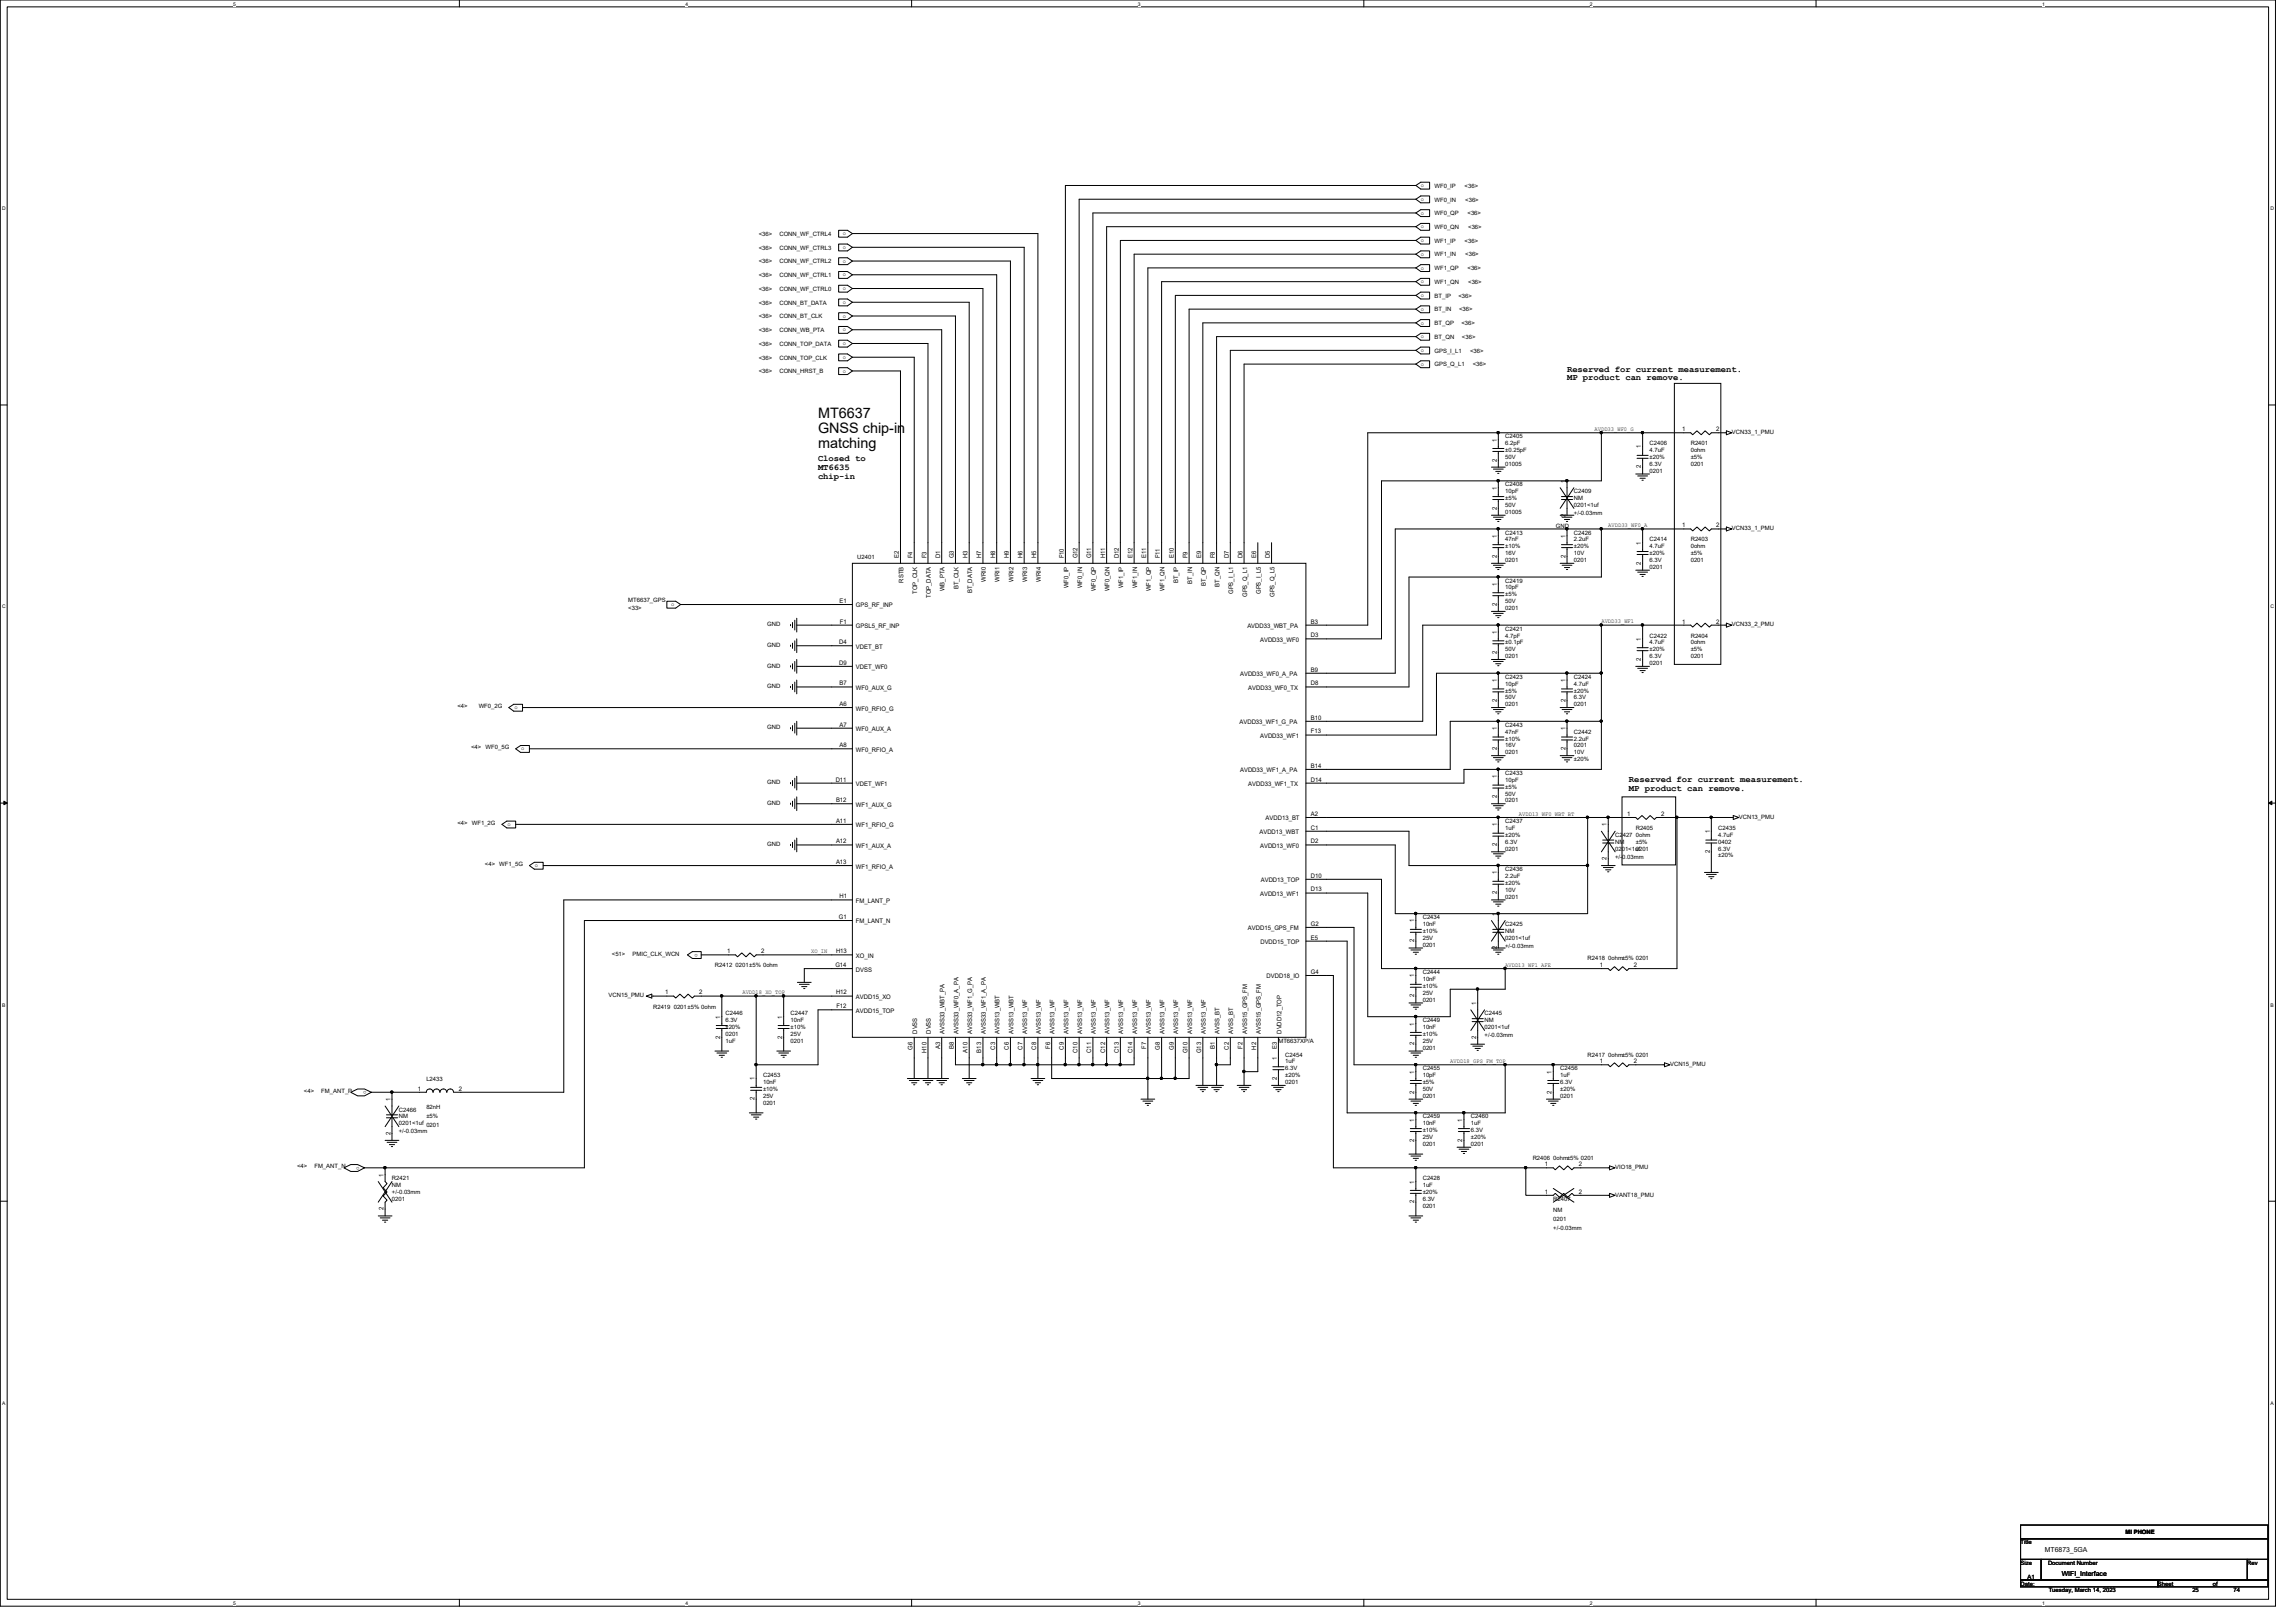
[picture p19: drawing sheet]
<svg xmlns="http://www.w3.org/2000/svg" width="297mm" height="210mm" viewBox="0 0 297 210" stroke-linecap="round" stroke-linejoin="round" font-family="sans-serif">
<defs><g id="words">
<g font-size="1.9">
<text x="105.8" y="54.1">MT6637</text>
<text x="105.8" y="56">GNSS chip-in</text>
<text x="105.8" y="58">matching</text>
</g>
<g font-size="1.1">
<text x="202.7" y="48.1">Reserved for current measurement.</text>
<text x="202.7" y="49.2">MP product can remove.</text>
<text x="105.8" y="59.6">Closed to</text>
<text x="105.8" y="60.8">MT6635</text>
<text x="105.8" y="61.9">chip-in</text>
<text x="210.7" y="101.3">Reserved for current measurement.</text>
<text x="210.7" y="102.4">MP product can remove.</text>
</g>
<g font-size=".9">
<text x="264.5" y="200.8">MT6873_5GA</text>
<text x="266.7" y="204">WIFI_Interface</text>
</g>
<g font-size=".8">
<text x="183.8" y="24.2">o</text>
<text x="183.8" y="26">o</text>
<text x="183.8" y="27.8">o</text>
<text x="183.8" y="29.5">o</text>
<text x="185.6" y="24.3">WF0_IP</text>
<text x="185.6" y="26.1">WF0_IN</text>
<text x="185.6" y="27.9">WF0_QP</text>
<text x="185.6" y="29.6">WF0_QN</text>
<text x="189.5" y="24.3">&lt;36&gt;</text>
<text x="189.6" y="26.1">&lt;36&gt;</text>
<text x="189.9" y="27.9">&lt;36&gt;</text>
<text x="189.9" y="29.6">&lt;36&gt;</text>
<text x="98.2" y="30.5">&lt;36&gt;</text>
<text x="98.2" y="32.3">&lt;36&gt;</text>
<text x="98.2" y="34.1">&lt;36&gt;</text>
<text x="98.2" y="35.9">&lt;36&gt;</text>
<text x="100.8" y="30.5">CONN_WF_CTRL4</text>
<text x="100.8" y="32.3">CONN_WF_CTRL3</text>
<text x="100.8" y="34.1">CONN_WF_CTRL2</text>
<text x="100.8" y="35.9">CONN_WF_CTRL1</text>
<text x="109" y="30.4">o</text>
<text x="109" y="32.2">o</text>
<text x="109" y="34">o</text>
<text x="109" y="35.8">o</text>
<text x="183.8" y="31.3">o</text>
<text x="183.8" y="33.1">o</text>
<text x="183.8" y="34.9">o</text>
<text x="185.6" y="31.4">WF1_IP</text>
<text x="185.6" y="33.2">WF1_IN</text>
<text x="185.6" y="35">WF1_QP</text>
<text x="189.5" y="31.4">&lt;36&gt;</text>
<text x="189.6" y="33.2">&lt;36&gt;</text>
<text x="189.9" y="35">&lt;36&gt;</text>
<text x="98.2" y="37.6">&lt;36&gt;</text>
<text x="98.2" y="39.4">&lt;36&gt;</text>
<text x="98.2" y="41.2">&lt;36&gt;</text>
<text x="100.8" y="37.6">CONN_WF_CTRL0</text>
<text x="100.8" y="39.4">CONN_BT_DATA</text>
<text x="100.8" y="41.2">CONN_BT_CLK</text>
<text x="109" y="37.5">o</text>
<text x="109" y="39.3">o</text>
<text x="109" y="41.1">o</text>
<text x="183.8" y="36.7">o</text>
<text x="183.8" y="38.4">o</text>
<text x="183.8" y="40.2">o</text>
<text x="183.8" y="42">o</text>
<text x="185.6" y="36.7">WF1_QN</text>
<text x="185.6" y="38.5">BT_IP</text>
<text x="185.6" y="40.3">BT_IN</text>
<text x="188.7" y="38.5">&lt;36&gt;</text>
<text x="188.8" y="40.3">&lt;36&gt;</text>
<text x="189.9" y="36.7">&lt;36&gt;</text>
<text x="98.2" y="43">&lt;36&gt;</text>
<text x="98.2" y="44.7">&lt;36&gt;</text>
<text x="98.2" y="46.5">&lt;36&gt;</text>
<text x="100.8" y="43">CONN_WB_PTA</text>
<text x="100.8" y="44.7">CONN_TOP_DATA</text>
<text x="100.8" y="46.5">CONN_TOP_CLK</text>
<text x="109" y="42.9">o</text>
<text x="109" y="44.7">o</text>
<text x="109" y="46.4">o</text>
<text x="183.8" y="43.8">o</text>
<text x="183.8" y="45.6">o</text>
<text x="183.8" y="47.3">o</text>
<text x="185.6" y="42.1">BT_QP</text>
<text x="185.6" y="43.9">BT_QN</text>
<text x="185.6" y="45.6">GPS_I_L1</text>
<text x="185.6" y="47.4">GPS_Q_L1</text>
<text x="189.1" y="42.1">&lt;36&gt;</text>
<text x="189.1" y="43.9">&lt;36&gt;</text>
<text x="190.2" y="45.6">&lt;36&gt;</text>
<text x="190.5" y="47.4">&lt;36&gt;</text>
<text x="98.2" y="48.3">&lt;36&gt;</text>
<text x="100.8" y="48.3">CONN_HRST_B</text>
<text x="109" y="48.2">o</text>
<text x="193.6" y="59.7" transform="rotate(-90 193.6 59.7)">2</text>
<text x="193.6" y="57.2" transform="rotate(-90 193.6 57.2)">1</text>
<text x="194.7" y="56.7">C2405</text>
<text x="194.7" y="57.6">6.2pF</text>
<text x="194.7" y="59.4">50V</text>
<text x="194.7" y="58.5">±0.25pF</text>
<text x="206.3" y="55.8">AVDD33_WF0_G</text>
<text x="212.3" y="58" transform="rotate(-90 212.3 58)">1</text>
<text x="213.4" y="57.6">C2406</text>
<text x="213.4" y="58.5">4.7uF</text>
<text x="213.4" y="59.4">±20%</text>
<text x="217.6" y="55.8">1</text>
<text x="218.7" y="57.6">R2401</text>
<text x="218.7" y="58.5">0ohm</text>
<text x="218.7" y="59.4">±5%</text>
<text x="222" y="55.8">2</text>
<text x="224.1" y="56.2">VCN33_1_PMU</text>
<text x="193.6" y="66" transform="rotate(-90 193.6 66)">2</text>
<text x="193.6" y="63.4" transform="rotate(-90 193.6 63.4)">1</text>
<text x="194.7" y="60.3">01005</text>
<text x="194.7" y="62.9">C2408</text>
<text x="194.7" y="63.8">10pF</text>
<text x="194.7" y="65.6">50V</text>
<text x="194.7" y="64.7">±5%</text>
<text x="202.5" y="62.5" transform="rotate(-90 202.5 62.5)">1</text>
<text x="203.6" y="63.8">C2409</text>
<text x="203.6" y="64.7">NM</text>
<text x="203.6" y="65.6">0201&lt;1uf</text>
<text x="212.3" y="60.6" transform="rotate(-90 212.3 60.6)">2</text>
<text x="213.4" y="61.2">0201</text>
<text x="213.4" y="60.3">6.3V</text>
<text x="218.7" y="60.3">0201</text>
<text x="193.6" y="69.6" transform="rotate(-90 193.6 69.6)">1</text>
<text x="194.7" y="66.5">01005</text>
<text x="194.7" y="69.2">C2413</text>
<text x="194.7" y="70.1">47nF</text>
<text x="194.7" y="71.8">16V</text>
<text x="194.7" y="71">±10%</text>
<text x="201.3" y="68.3">GND</text>
<text x="202.5" y="69.6" transform="rotate(-90 202.5 69.6)">1</text>
<text x="202.5" y="66.8" transform="rotate(-90 202.5 66.8)">2</text>
<text x="203.6" y="66.7">+/-0.03mm</text>
<text x="203.6" y="69.2">C2426</text>
<text x="203.6" y="70.1">2.2uF</text>
<text x="203.6" y="71.8">10V</text>
<text x="203.6" y="71">±20%</text>
<text x="208.1" y="68.2">AVDD33_WF0_A</text>
<text x="212.3" y="70.5" transform="rotate(-90 212.3 70.5)">1</text>
<text x="213.4" y="70.1">C2414</text>
<text x="213.4" y="71">4.7uF</text>
<text x="213.4" y="71.8">±20%</text>
<text x="217.6" y="68.2">1</text>
<text x="218.7" y="70.1">R2403</text>
<text x="218.7" y="71">0ohm</text>
<text x="218.7" y="71.8">±5%</text>
<text x="222" y="68.2">2</text>
<text x="224.1" y="68.6">VCN33_1_PMU</text>
<text x="81.3" y="77.9">MT6637_GPS</text>
<text x="110.9" y="72.4">U2401</text>
<text x="116.3" y="72.3" transform="rotate(-90 116.3 72.3)">E2</text>
<text x="116.9" y="75.4" transform="rotate(-90 116.9 75.4)">RSTB</text>
<text x="118.1" y="72.3" transform="rotate(-90 118.1 72.3)">F4</text>
<text x="118.7" y="76.8" transform="rotate(-90 118.7 76.8)">TOP_CLK</text>
<text x="119.8" y="72.3" transform="rotate(-90 119.8 72.3)">F3</text>
<text x="120.4" y="77.4" transform="rotate(-90 120.4 77.4)">TOP_DATA</text>
<text x="121.6" y="72.3" transform="rotate(-90 121.6 72.3)">D1</text>
<text x="122.2" y="76.5" transform="rotate(-90 122.2 76.5)">WB_PTA</text>
<text x="123.4" y="72.3" transform="rotate(-90 123.4 72.3)">G3</text>
<text x="124" y="76.2" transform="rotate(-90 124 76.2)">BT_CLK</text>
<text x="125.2" y="72.3" transform="rotate(-90 125.2 72.3)">H3</text>
<text x="125.8" y="76.8" transform="rotate(-90 125.8 76.8)">BT_DATA</text>
<text x="127" y="72.3" transform="rotate(-90 127 72.3)">H7</text>
<text x="127.5" y="75.3" transform="rotate(-90 127.5 75.3)">WRI0</text>
<text x="128.7" y="72.3" transform="rotate(-90 128.7 72.3)">H8</text>
<text x="129.3" y="75.3" transform="rotate(-90 129.3 75.3)">WRI1</text>
<text x="130.5" y="72.3" transform="rotate(-90 130.5 72.3)">H9</text>
<text x="131.1" y="75.3" transform="rotate(-90 131.1 75.3)">WRI2</text>
<text x="132.3" y="72.3" transform="rotate(-90 132.3 72.3)">H6</text>
<text x="132.9" y="75.3" transform="rotate(-90 132.9 75.3)">WRI3</text>
<text x="134.1" y="72.3" transform="rotate(-90 134.1 72.3)">H5</text>
<text x="134.7" y="75.3" transform="rotate(-90 134.7 75.3)">WRI4</text>
<text x="137.6" y="72.3" transform="rotate(-90 137.6 72.3)">F10</text>
<text x="138.2" y="76.1" transform="rotate(-90 138.2 76.1)">WF0_IP</text>
<text x="139.4" y="72.3" transform="rotate(-90 139.4 72.3)">G12</text>
<text x="140" y="76.2" transform="rotate(-90 140 76.2)">WF0_IN</text>
<text x="141.2" y="72.3" transform="rotate(-90 141.2 72.3)">G11</text>
<text x="141.8" y="76.5" transform="rotate(-90 141.8 76.5)">WF0_QP</text>
<text x="143" y="72.3" transform="rotate(-90 143 72.3)">H11</text>
<text x="143.5" y="76.5" transform="rotate(-90 143.5 76.5)">WF0_QN</text>
<text x="144.7" y="72.3" transform="rotate(-90 144.7 72.3)">D12</text>
<text x="145.3" y="76.1" transform="rotate(-90 145.3 76.1)">WF1_IP</text>
<text x="146.5" y="72.3" transform="rotate(-90 146.5 72.3)">E12</text>
<text x="147.1" y="76.2" transform="rotate(-90 147.1 76.2)">WF1_IN</text>
<text x="148.3" y="72.3" transform="rotate(-90 148.3 72.3)">E11</text>
<text x="148.9" y="76.5" transform="rotate(-90 148.9 76.5)">WF1_QP</text>
<text x="150.1" y="72.3" transform="rotate(-90 150.1 72.3)">F11</text>
<text x="150.7" y="76.5" transform="rotate(-90 150.7 76.5)">WF1_QN</text>
<text x="151.8" y="72.3" transform="rotate(-90 151.8 72.3)">E10</text>
<text x="152.4" y="75.5" transform="rotate(-90 152.4 75.5)">BT_IP</text>
<text x="153.6" y="72.3" transform="rotate(-90 153.6 72.3)">F9</text>
<text x="154.2" y="75.5" transform="rotate(-90 154.2 75.5)">BT_IN</text>
<text x="155.4" y="72.3" transform="rotate(-90 155.4 72.3)">E9</text>
<text x="156" y="75.9" transform="rotate(-90 156 75.9)">BT_QP</text>
<text x="157.2" y="72.3" transform="rotate(-90 157.2 72.3)">F8</text>
<text x="157.8" y="75.9" transform="rotate(-90 157.8 75.9)">BT_QN</text>
<text x="159" y="72.3" transform="rotate(-90 159 72.3)">D7</text>
<text x="159.6" y="76.9" transform="rotate(-90 159.6 76.9)">GPS_I_L1</text>
<text x="160.7" y="72.3" transform="rotate(-90 160.7 72.3)">D6</text>
<text x="161.3" y="77.3" transform="rotate(-90 161.3 77.3)">GPS_Q_L1</text>
<text x="162.5" y="72.3" transform="rotate(-90 162.5 72.3)">E6</text>
<text x="163.1" y="76.9" transform="rotate(-90 163.1 76.9)">GPS_I_L5</text>
<text x="164.3" y="72.3" transform="rotate(-90 164.3 72.3)">D5</text>
<text x="164.9" y="77.3" transform="rotate(-90 164.9 77.3)">GPS_Q_L5</text>
<text x="193.6" y="75.8" transform="rotate(-90 193.6 75.8)">1</text>
<text x="193.6" y="72.2" transform="rotate(-90 193.6 72.2)">2</text>
<text x="194.7" y="75.4">C2419</text>
<text x="194.7" y="76.3">10pF</text>
<text x="194.7" y="77.2">±5%</text>
<text x="194.7" y="72.7">0201</text>
<text x="202.5" y="72.2" transform="rotate(-90 202.5 72.2)">2</text>
<text x="203.6" y="72.7">0201</text>
<text x="212.3" y="73.1" transform="rotate(-90 212.3 73.1)">2</text>
<text x="213.4" y="73.6">0201</text>
<text x="213.4" y="72.7">6.3V</text>
<text x="218.7" y="72.7">0201</text>
<text x="81.3" y="79">&lt;33&gt;</text>
<text x="86.8" y="78.4">o</text>
<text x="99.3" y="83.7">GND</text>
<text x="99.3" y="81.1">GND</text>
<text x="108.6" y="83.4">D4</text>
<text x="108.6" y="78">E1</text>
<text x="108.7" y="80.7">F1</text>
<text x="110.7" y="78.6">GPS_RF_INP</text>
<text x="110.7" y="81.3">GPSL5_RF_INP</text>
<text x="110.7" y="83.9">VDET_BT</text>
<text x="161.4" y="81.3">AVDD33_WBT_PA</text>
<text x="163" y="83.1">AVDD33_WF0</text>
<text x="169.6" y="80.7">B3</text>
<text x="169.6" y="82.5">D3</text>
<text x="193.6" y="82" transform="rotate(-90 193.6 82)">1</text>
<text x="193.6" y="78.4" transform="rotate(-90 193.6 78.4)">2</text>
<text x="194.7" y="79">0201</text>
<text x="194.7" y="78.1">50V</text>
<text x="194.7" y="81.6">C2421</text>
<text x="194.7" y="82.5">4.7pF</text>
<text x="194.7" y="83.4">±0.1pF</text>
<text x="207.2" y="80.6">AVDD33_WF1</text>
<text x="212.3" y="82.9" transform="rotate(-90 212.3 82.9)">1</text>
<text x="213.4" y="82.5">C2422</text>
<text x="213.4" y="83.4">4.7uF</text>
<text x="217.6" y="80.7">1</text>
<text x="218.7" y="82.5">R2404</text>
<text x="218.7" y="83.4">0ohm</text>
<text x="222" y="80.7">2</text>
<text x="224.1" y="81.1">VCN33_2_PMU</text>
<text x="99.3" y="86.4">GND</text>
<text x="99.3" y="89.1">GND</text>
<text x="108.6" y="86">D9</text>
<text x="108.6" y="88.7">B7</text>
<text x="110.7" y="89.3">WF0_AUX_G</text>
<text x="110.7" y="86.6">VDET_WF0</text>
<text x="160.4" y="87.5">AVDD33_WF0_A_PA</text>
<text x="161.5" y="89.3">AVDD33_WF0_TX</text>
<text x="169.6" y="86.9">B9</text>
<text x="169.6" y="88.7">D8</text>
<text x="193.6" y="88.3" transform="rotate(-90 193.6 88.3)">1</text>
<text x="193.6" y="84.6" transform="rotate(-90 193.6 84.6)">2</text>
<text x="194.7" y="85.2">0201</text>
<text x="194.7" y="84.3">50V</text>
<text x="194.7" y="87.8">C2423</text>
<text x="194.7" y="88.7">10pF</text>
<text x="194.7" y="89.6">±5%</text>
<text x="202.5" y="88.3" transform="rotate(-90 202.5 88.3)">1</text>
<text x="203.6" y="87.8">C2424</text>
<text x="203.6" y="88.7">4.7uF</text>
<text x="203.6" y="89.6">±20%</text>
<text x="212.3" y="85.5" transform="rotate(-90 212.3 85.5)">2</text>
<text x="213.4" y="86.1">0201</text>
<text x="213.4" y="85.2">6.3V</text>
<text x="213.4" y="84.3">±20%</text>
<text x="218.7" y="84.3">±5%</text>
<text x="218.7" y="85.2">0201</text>
<text x="59.2" y="91.7">&lt;4&gt;</text>
<text x="61.9" y="91.7">WF0_2G</text>
<text x="66.5" y="91.8">o</text>
<text x="99.3" y="94.4">GND</text>
<text x="108.6" y="91.4">A6</text>
<text x="108.6" y="94">A7</text>
<text x="110.7" y="91.9">WF0_RFIO_G</text>
<text x="110.7" y="94.6">WF0_AUX_A</text>
<text x="160.4" y="93.7">AVDD33_WF1_G_PA</text>
<text x="163" y="95.5">AVDD33_WF1</text>
<text x="169.6" y="93.1">B10</text>
<text x="169.6" y="94.9">F13</text>
<text x="193.6" y="94.5" transform="rotate(-90 193.6 94.5)">1</text>
<text x="193.6" y="90.8" transform="rotate(-90 193.6 90.8)">2</text>
<text x="194.7" y="94.1">C2443</text>
<text x="194.7" y="95">47nF</text>
<text x="194.7" y="95.8">±10%</text>
<text x="194.7" y="91.4">0201</text>
<text x="194.7" y="90.5">50V</text>
<text x="202.5" y="94.5" transform="rotate(-90 202.5 94.5)">1</text>
<text x="202.5" y="90.8" transform="rotate(-90 202.5 90.8)">2</text>
<text x="203.6" y="91.4">0201</text>
<text x="203.6" y="90.5">6.3V</text>
<text x="203.6" y="95">C2442</text>
<text x="203.6" y="95.8">2.2uF</text>
<text x="61" y="97">&lt;4&gt;</text>
<text x="62.8" y="97">WF0_5G</text>
<text x="67.4" y="97.1">o</text>
<text x="99.3" y="101.5">GND</text>
<text x="108.1" y="101.1">D11</text>
<text x="108.6" y="96.7">A8</text>
<text x="110.7" y="97.3">WF0_RFIO_A</text>
<text x="110.7" y="101.7">VDET_WF1</text>
<text x="160.4" y="99.9">AVDD33_WF1_A_PA</text>
<text x="161.5" y="101.7">AVDD33_WF1_TX</text>
<text x="169.6" y="99.4">B14</text>
<text x="169.6" y="101.1">D14</text>
<text x="193.6" y="100.7" transform="rotate(-90 193.6 100.7)">1</text>
<text x="193.6" y="97.1" transform="rotate(-90 193.6 97.1)">2</text>
<text x="194.7" y="97.6">0201</text>
<text x="194.7" y="96.7">16V</text>
<text x="194.7" y="100.3">C2433</text>
<text x="194.7" y="101.2">10pF</text>
<text x="202.5" y="97.1" transform="rotate(-90 202.5 97.1)">2</text>
<text x="203.6" y="96.7">0201</text>
<text x="203.6" y="97.6">10V</text>
<text x="203.6" y="98.5">±20%</text>
<text x="59.2" y="106.8">&lt;4&gt;</text>
<text x="61" y="106.8">WF1_2G</text>
<text x="65.7" y="106.9">o</text>
<text x="99.3" y="104.2">GND</text>
<text x="108.2" y="106.5">A11</text>
<text x="108.2" y="103.8">B12</text>
<text x="110.7" y="107.1">WF1_RFIO_G</text>
<text x="110.7" y="104.4">WF1_AUX_G</text>
<text x="162.9" y="107.9">AVDD13_WBT</text>
<text x="163.7" y="106.2">AVDD13_BT</text>
<text x="169.6" y="105.6">A2</text>
<text x="169.6" y="107.4">C1</text>
<text x="193.6" y="106.9" transform="rotate(-90 193.6 106.9)">1</text>
<text x="193.6" y="103.3" transform="rotate(-90 193.6 103.3)">2</text>
<text x="194.7" y="106.5">C2437</text>
<text x="194.7" y="107.4">1uF</text>
<text x="194.7" y="103.8">0201</text>
<text x="194.7" y="103">50V</text>
<text x="194.7" y="102.1">±5%</text>
<text x="196.5" y="105.5">AVDD13_WF0_WBT_BT</text>
<text x="207.9" y="106.9" transform="rotate(-90 207.9 106.9)">1</text>
<text x="210.5" y="105.6">1</text>
<text x="211.6" y="107.4">R2405</text>
<text x="214.9" y="105.6">2</text>
<text x="221.2" y="107.8" transform="rotate(-90 221.2 107.8)">1</text>
<text x="222.3" y="107.4">C2435</text>
<text x="225" y="106">VCN13_PMU</text>
<text x="62.7" y="112.1">&lt;4&gt;</text>
<text x="64.6" y="112.1">WF1_5G</text>
<text x="69.2" y="112.2">o</text>
<text x="99.3" y="109.5">GND</text>
<text x="108.2" y="109.1">A12</text>
<text x="108.2" y="111.8">A13</text>
<text x="110.7" y="109.7">WF1_AUX_A</text>
<text x="110.7" y="112.4">WF1_RFIO_A</text>
<text x="163" y="109.7">AVDD13_WF0</text>
<text x="169.6" y="109.1">D2</text>
<text x="169.6" y="113.6">D10</text>
<text x="193.6" y="113.2" transform="rotate(-90 193.6 113.2)">1</text>
<text x="193.6" y="109.5" transform="rotate(-90 193.6 109.5)">2</text>
<text x="194.7" y="112.7">C2436</text>
<text x="194.7" y="113.6">2.2uF</text>
<text x="194.7" y="110.1">0201</text>
<text x="194.7" y="109.2">6.3V</text>
<text x="194.7" y="108.3">±20%</text>
<text x="207.9" y="111.3" transform="rotate(-90 207.9 111.3)">2</text>
<text x="209" y="108.3">C2427</text>
<text x="209" y="109.2">NM</text>
<text x="209" y="110.1">0201&lt;1uf</text>
<text x="209" y="111.1">+/-0.03mm</text>
<text x="211.6" y="108.3">0ohm</text>
<text x="211.6" y="109.2">±5%</text>
<text x="211.6" y="110.1">0201</text>
<text x="221.2" y="110.4" transform="rotate(-90 221.2 110.4)">2</text>
<text x="222.3" y="108.3">4.7uF</text>
<text x="222.3" y="109.2">0402</text>
<text x="222.3" y="110.1">6.3V</text>
<text x="222.3" y="111">±20%</text>
<text x="108.5" y="118.9">G1</text>
<text x="108.6" y="116.2">H1</text>
<text x="110.7" y="116.8">FM_LANT_P</text>
<text x="110.7" y="119.5">FM_LANT_N</text>
<text x="163" y="116">AVDD13_WF1</text>
<text x="163.1" y="114.2">AVDD13_TOP</text>
<text x="169.6" y="115.4">D13</text>
<text x="169.6" y="119.8">G2</text>
<text x="183" y="119.4" transform="rotate(-90 183 119.4)">1</text>
<text x="184.1" y="119">C2434</text>
<text x="184.1" y="119.8">10nF</text>
<text x="193.6" y="118.5" transform="rotate(-90 193.6 118.5)">1</text>
<text x="193.6" y="115.7" transform="rotate(-90 193.6 115.7)">2</text>
<text x="194.7" y="116.3">0201</text>
<text x="194.7" y="115.4">10V</text>
<text x="194.7" y="114.5">±20%</text>
<text x="194.7" y="119.8">C2425</text>
<text x="79.2" y="123.7">&lt;51&gt;</text>
<text x="81.8" y="123.7">PMIC_CLK_WCN</text>
<text x="90.3" y="123.4" transform="rotate(180 90.3 123.4)">o</text>
<text x="92.5" y="125.2">R2412</text>
<text x="94.1" y="123.4">1</text>
<text x="95.2" y="125.2">0201±5% 0ohm</text>
<text x="98.5" y="123.4">2</text>
<text x="104.9" y="123.3">XO_IN</text>
<text x="108.1" y="125.1">G14</text>
<text x="108.2" y="123.4">H13</text>
<text x="110.7" y="124">XO_IN</text>
<text x="110.7" y="125.7">DVSS</text>
<text x="161.5" y="120.4">AVDD15_GPS_FM</text>
<text x="163.1" y="122.2">DVDD15_TOP</text>
<text x="169.6" y="121.6">E5</text>
<text x="183" y="122" transform="rotate(-90 183 122)">2</text>
<text x="184.1" y="122.5">0201</text>
<text x="184.1" y="121.6">25V</text>
<text x="184.1" y="120.7">±10%</text>
<text x="193.6" y="122.9" transform="rotate(-90 193.6 122.9)">2</text>
<text x="194.7" y="120.7">NM</text>
<text x="194.7" y="121.6">0201&lt;1uf</text>
<text x="194.7" y="122.7">+/-0.03mm</text>
<text x="194.7" y="125.1">AVDD13_WF1_AFE</text>
<text x="205.4" y="124.3">R2418 0ohm±5% 0201</text>
<text x="207" y="125.1">1</text>
<text x="211.4" y="125.1">2</text>
<text x="78.7" y="129.1">VCN15_PMU</text>
<text x="84.5" y="130.5">R2419</text>
<text x="86.1" y="128.7">1</text>
<text x="87.2" y="130.5">0201±5% 0ohm</text>
<text x="90.5" y="128.7">2</text>
<text x="93.2" y="131.8" transform="rotate(-90 93.2 131.8)">1</text>
<text x="93.8" y="131.4">C2446</text>
<text x="96.1" y="128.7">AVDD18_XO_TOP</text>
<text x="101.2" y="131.8" transform="rotate(-90 101.2 131.8)">1</text>
<text x="102.3" y="131.4">C2447</text>
<text x="108.2" y="128.7">H12</text>
<text x="108.2" y="130.5">F12</text>
<text x="110.7" y="129.3">AVDD15_XO</text>
<text x="110.7" y="131.1">AVDD15_TOP</text>
<text x="163.9" y="126.6">DVDD18_IO</text>
<text x="169.6" y="126">G4</text>
<text x="183" y="129.1" transform="rotate(-90 183 129.1)">2</text>
<text x="183" y="126.5" transform="rotate(-90 183 126.5)">1</text>
<text x="184.1" y="126.1">C2444</text>
<text x="184.1" y="127">10nF</text>
<text x="184.1" y="129.6">0201</text>
<text x="184.1" y="128.7">25V</text>
<text x="184.1" y="127.8">±10%</text>
<text x="191" y="130" transform="rotate(-90 191 130)">1</text>
<text x="192.1" y="131.4">C2445</text>
<text x="93.2" y="134.4" transform="rotate(-90 93.2 134.4)">2</text>
<text x="93.8" y="135">1uF</text>
<text x="93.8" y="134.1">0201</text>
<text x="93.8" y="132.3">6.3V</text>
<text x="93.8" y="133.2">±20%</text>
<text x="101.2" y="134.4" transform="rotate(-90 101.2 134.4)">2</text>
<text x="102.3" y="132.3">10nF</text>
<text x="102.3" y="135">0201</text>
<text x="102.3" y="134.1">25V</text>
<text x="102.3" y="133.2">±10%</text>
<text x="118.1" y="135.9" transform="rotate(-90 118.1 135.9)">G6</text>
<text x="118.7" y="133.8" transform="rotate(-90 118.7 133.8)">DVSS</text>
<text x="119.8" y="136.3" transform="rotate(-90 119.8 136.3)">H10</text>
<text x="120.4" y="133.8" transform="rotate(-90 120.4 133.8)">DVSS</text>
<text x="121.6" y="135.8" transform="rotate(-90 121.6 135.8)">A3</text>
<text x="122.2" y="133.8" transform="rotate(-90 122.2 133.8)">AVSS33_WBT_PA</text>
<text x="123.4" y="135.8" transform="rotate(-90 123.4 135.8)">B8</text>
<text x="124" y="133.8" transform="rotate(-90 124 133.8)">AVSS33_WF0_A_PA</text>
<text x="125.2" y="136.2" transform="rotate(-90 125.2 136.2)">A10</text>
<text x="125.8" y="133.8" transform="rotate(-90 125.8 133.8)">AVSS33_WF1_G_PA</text>
<text x="127" y="136.2" transform="rotate(-90 127 136.2)">B13</text>
<text x="127.5" y="133.8" transform="rotate(-90 127.5 133.8)">AVSS33_WF1_A_PA</text>
<text x="128.7" y="135.8" transform="rotate(-90 128.7 135.8)">C3</text>
<text x="129.3" y="133.8" transform="rotate(-90 129.3 133.8)">AVSS13_WBT</text>
<text x="130.5" y="135.8" transform="rotate(-90 130.5 135.8)">C6</text>
<text x="131.1" y="133.8" transform="rotate(-90 131.1 133.8)">AVSS13_WBT</text>
<text x="132.3" y="135.8" transform="rotate(-90 132.3 135.8)">C7</text>
<text x="132.9" y="133.8" transform="rotate(-90 132.9 133.8)">AVSS13_WF</text>
<text x="134.1" y="135.8" transform="rotate(-90 134.1 135.8)">C8</text>
<text x="134.7" y="133.8" transform="rotate(-90 134.7 133.8)">AVSS13_WF</text>
<text x="135.8" y="135.8" transform="rotate(-90 135.8 135.8)">F6</text>
<text x="136.4" y="133.8" transform="rotate(-90 136.4 133.8)">AVSS13_WF</text>
<text x="137.6" y="135.8" transform="rotate(-90 137.6 135.8)">C9</text>
<text x="138.2" y="133.8" transform="rotate(-90 138.2 133.8)">AVSS13_WF</text>
<text x="139.4" y="136.3" transform="rotate(-90 139.4 136.3)">C10</text>
<text x="140" y="133.8" transform="rotate(-90 140 133.8)">AVSS13_WF</text>
<text x="141.2" y="136.3" transform="rotate(-90 141.2 136.3)">C11</text>
<text x="141.8" y="133.8" transform="rotate(-90 141.8 133.8)">AVSS13_WF</text>
<text x="143" y="136.3" transform="rotate(-90 143 136.3)">C12</text>
<text x="143.5" y="133.8" transform="rotate(-90 143.5 133.8)">AVSS13_WF</text>
<text x="144.7" y="136.3" transform="rotate(-90 144.7 136.3)">C13</text>
<text x="145.3" y="133.8" transform="rotate(-90 145.3 133.8)">AVSS13_WF</text>
<text x="146.5" y="136.3" transform="rotate(-90 146.5 136.3)">C14</text>
<text x="147.1" y="133.8" transform="rotate(-90 147.1 133.8)">AVSS13_WF</text>
<text x="148.3" y="135.8" transform="rotate(-90 148.3 135.8)">F7</text>
<text x="148.9" y="133.8" transform="rotate(-90 148.9 133.8)">AVSS13_WF</text>
<text x="150.1" y="135.9" transform="rotate(-90 150.1 135.9)">G8</text>
<text x="150.7" y="133.8" transform="rotate(-90 150.7 133.8)">AVSS13_WF</text>
<text x="151.8" y="135.9" transform="rotate(-90 151.8 135.9)">G9</text>
<text x="152.4" y="133.8" transform="rotate(-90 152.4 133.8)">AVSS13_WF</text>
<text x="153.6" y="136.3" transform="rotate(-90 153.6 136.3)">G10</text>
<text x="154.2" y="133.8" transform="rotate(-90 154.2 133.8)">AVSS13_WF</text>
<text x="155.4" y="136.3" transform="rotate(-90 155.4 136.3)">G13</text>
<text x="156" y="133.8" transform="rotate(-90 156 133.8)">AVSS13_WF</text>
<text x="157.2" y="135.8" transform="rotate(-90 157.2 135.8)">B1</text>
<text x="157.8" y="133.8" transform="rotate(-90 157.8 133.8)">AVSS_BT</text>
<text x="159" y="135.8" transform="rotate(-90 159 135.8)">C2</text>
<text x="159.6" y="133.8" transform="rotate(-90 159.6 133.8)">AVSS_BT</text>
<text x="160.7" y="135.8" transform="rotate(-90 160.7 135.8)">F2</text>
<text x="161.3" y="133.8" transform="rotate(-90 161.3 133.8)">AVSS15_GPS_FM</text>
<text x="162.5" y="135.8" transform="rotate(-90 162.5 135.8)">H2</text>
<text x="163.1" y="133.8" transform="rotate(-90 163.1 133.8)">AVSS15_GPS_FM</text>
<text x="165.2" y="137.2" transform="rotate(-90 165.2 137.2)">1</text>
<text x="165.2" y="135.8" transform="rotate(-90 165.2 135.8)">E3</text>
<text x="165.4" y="135">MT6637XP/A</text>
<text x="165.8" y="133.8" transform="rotate(-90 165.8 133.8)">DVDD12_TOP</text>
<text x="166.3" y="136.7">C2454</text>
<text x="166.3" y="137.6">1uF</text>
<text x="183" y="135.3" transform="rotate(-90 183 135.3)">2</text>
<text x="183" y="132.7" transform="rotate(-90 183 132.7)">1</text>
<text x="184.1" y="132.3">C2449</text>
<text x="184.1" y="133.2">10nF</text>
<text x="184.1" y="135.8">0201</text>
<text x="184.1" y="135">25V</text>
<text x="184.1" y="134.1">±10%</text>
<text x="187.6" y="137.5">AVDD18_GPS_FM_TOP</text>
<text x="191" y="134.4" transform="rotate(-90 191 134.4)">2</text>
<text x="192.1" y="132.3">NM</text>
<text x="192.1" y="133.2">0201&lt;1uf</text>
<text x="192.1" y="134.2">+/-0.03mm</text>
<text x="205.4" y="136.7">R2417 0ohm±5% 0201</text>
<text x="207" y="137.6">1</text>
<text x="211.4" y="137.6">2</text>
<text x="216.1" y="138">VCN15_PMU</text>
<text x="39.3" y="141.4">&lt;4&gt;</text>
<text x="41.6" y="141.4">FM_ANT_P</text>
<text x="47.4" y="141.2" transform="rotate(180 47.4 141.2)">o</text>
<text x="50.5" y="142.5" transform="rotate(-90 50.5 142.5)">1</text>
<text x="51.6" y="143.8">C2466</text>
<text x="54.1" y="141.1">1</text>
<text x="55.2" y="139.9">L2433</text>
<text x="55.2" y="143.5">82nH</text>
<text x="59.3" y="141.1">2</text>
<text x="97.6" y="142.4" transform="rotate(-90 97.6 142.4)">2</text>
<text x="97.6" y="139.8" transform="rotate(-90 97.6 139.8)">1</text>
<text x="98.7" y="139.4">C2453</text>
<text x="98.7" y="140.3">10nF</text>
<text x="98.7" y="143">0201</text>
<text x="98.7" y="142.1">25V</text>
<text x="98.7" y="141.2">±10%</text>
<text x="165.2" y="139.7" transform="rotate(-90 165.2 139.7)">2</text>
<text x="166.3" y="140.3">0201</text>
<text x="166.3" y="138.5">6.3V</text>
<text x="166.3" y="139.4">±20%</text>
<text x="183" y="141.5" transform="rotate(-90 183 141.5)">2</text>
<text x="183" y="138.9" transform="rotate(-90 183 138.9)">1</text>
<text x="184.1" y="138.5">C2455</text>
<text x="184.1" y="139.4">10pF</text>
<text x="184.1" y="142.1">0201</text>
<text x="184.1" y="141.2">50V</text>
<text x="184.1" y="140.3">±5%</text>
<text x="200.7" y="141.5" transform="rotate(-90 200.7 141.5)">2</text>
<text x="200.7" y="138.9" transform="rotate(-90 200.7 138.9)">1</text>
<text x="201.8" y="138.5">C2456</text>
<text x="201.8" y="139.4">1uF</text>
<text x="201.8" y="142.1">0201</text>
<text x="201.8" y="140.3">6.3V</text>
<text x="201.8" y="141.2">±20%</text>
<text x="50.5" y="146.9" transform="rotate(-90 50.5 146.9)">2</text>
<text x="51.6" y="144.7">NM</text>
<text x="51.6" y="145.6">0201&lt;1uf 0201</text>
<text x="51.6" y="146.7">+/-0.03mm</text>
<text x="55.2" y="144.7">±5%</text>
<text x="183" y="147.7" transform="rotate(-90 183 147.7)">2</text>
<text x="183" y="145.2" transform="rotate(-90 183 145.2)">1</text>
<text x="184.1" y="144.7">C2459</text>
<text x="184.1" y="145.6">10nF</text>
<text x="184.1" y="148.3">0201</text>
<text x="184.1" y="147.4">25V</text>
<text x="184.1" y="146.5">±10%</text>
<text x="189.2" y="147.7" transform="rotate(-90 189.2 147.7)">2</text>
<text x="189.2" y="145.2" transform="rotate(-90 189.2 145.2)">1</text>
<text x="190.3" y="144.7">C2460</text>
<text x="190.3" y="145.6">1uF</text>
<text x="190.3" y="148.3">0201</text>
<text x="190.3" y="146.5">6.3V</text>
<text x="190.3" y="147.4">±20%</text>
<text x="38.4" y="151.2">&lt;4&gt;</text>
<text x="40.7" y="151.2">FM_ANT_N</text>
<text x="46.5" y="151" transform="rotate(180 46.5 151)">o</text>
<text x="49.6" y="152.3" transform="rotate(-90 49.6 152.3)">1</text>
<text x="50.7" y="152.7">R2421</text>
<text x="50.7" y="153.6">NM</text>
<text x="50.7" y="155.4">0201</text>
<text x="50.7" y="154.5">+/-0.03mm</text>
<text x="183" y="155.7" transform="rotate(-90 183 155.7)">2</text>
<text x="183" y="153.2" transform="rotate(-90 183 153.2)">1</text>
<text x="184.1" y="152.7">C2428</text>
<text x="184.1" y="153.6">1uF</text>
<text x="184.1" y="155.4">6.3V</text>
<text x="184.1" y="154.5">±20%</text>
<text x="198.3" y="150.1">R2406 0ohm±5% 0201</text>
<text x="199.9" y="154.5">1</text>
<text x="199.9" y="150.9">1</text>
<text x="201" y="155.4">R2407</text>
<text x="204.3" y="154.5">2</text>
<text x="204.3" y="150.9">2</text>
<text x="209" y="151.3">VIO18_PMU</text>
<text x="209" y="154.9">VANT18_PMU</text>
<text x="49.6" y="156.6" transform="rotate(-90 49.6 156.6)">2</text>
<text x="184.1" y="156.3">0201</text>
<text x="201" y="156.8">NM</text>
<text x="201" y="158">0201</text>
<text x="201" y="159.1">+/-0.03mm</text>
<text x="261.4" y="199.9">Title</text>
<text x="261.4" y="202.5">Size</text>
<text x="265" y="202.5">Document Number</text>
<text x="275" y="198.5">MI PHONE</text>
<text x="290.7" y="202.5">Rev</text>
<text x="261.4" y="205.2">Date:</text>
<text x="262.3" y="204.3">A1</text>
<text x="265" y="206.1">Tuesday, March 14, 2023</text>
<text x="279.2" y="205.2">Sheet</text>
<text x="283.6" y="206.1">25</text>
<text x="286.3" y="205.2">of</text>
<text x="289" y="206.1">74</text>
</g>
<g font-size=".6">
<text x="30.2" y=".7">5</text>
<text x="88.7" y=".7">4</text>
<text x="147.2" y=".7">3</text>
<text x="205.7" y=".7">2</text>
<text x="264.2" y=".7">1</text>
<text x=".3" y="27.2">D</text>
<text x="293.7" y="27.2">D</text>
<text x=".3" y="78.7">C</text>
<text x="293.7" y="78.7">C</text>
<text x=".3" y="130.3">B</text>
<text x="293.7" y="130.3">B</text>
<text x=".3" y="181.8">A</text>
<text x="293.7" y="181.8">A</text>
<text x="30.2" y="207.7">5</text>
<text x="88.7" y="207.7">4</text>
<text x="147.2" y="207.7">3</text>
<text x="205.7" y="207.7">2</text>
<text x="264.2" y="207.7">1</text>
</g>
</g></defs>
<path d="M0 0h294.4v207.9h-294.4zM.9 .9h292.6v206.1h-292.6z" fill="none" stroke="#000" stroke-width=".13"/>
<g fill="#fff">
<path d="M30.2 .1h.3v.7h-.3z"/>
<path d="M30.2 207.1h.3v.7h-.3z"/>
</g>
<path d="M59.4 0v.9M59.4 207v.9" fill="none" stroke="#000" stroke-width=".13"/>
<g fill="#fff">
<path d="M88.7 .1h.3v.7h-.3z"/>
<path d="M88.7 207.1h.3v.7h-.3z"/>
</g>
<path d="M117.9 0v.9M117.9 207v.9" fill="none" stroke="#000" stroke-width=".13"/>
<g fill="#fff">
<path d="M147.2 .1h.3v.7h-.3z"/>
<path d="M147.2 207.1h.3v.7h-.3z"/>
</g>
<path d="M176.4 0v.9M176.4 207v.9" fill="none" stroke="#000" stroke-width=".13"/>
<g fill="#fff">
<path d="M205.7 .1h.3v.7h-.3z"/>
<path d="M205.7 207.1h.3v.7h-.3z"/>
</g>
<path d="M234.9 0v.9M234.9 207v.9" fill="none" stroke="#000" stroke-width=".13"/>
<g fill="#fff">
<path d="M264.2 .1h.3v.7h-.3z"/>
<path d="M264.2 207.1h.3v.7h-.3z"/>
<path d="M.3 26.6h.5v.7h-.5z"/>
<path d="M293.7 26.6h.5v.7h-.5z"/>
<path d="M.3 78.1h.5v.8h-.5z"/>
<path d="M293.7 78.1h.5v.8h-.5z"/>
</g>
<path d="M0 52.4h.9M293.5 52.4h.9" fill="none" stroke="#000" stroke-width=".13"/>
<g fill="#fff">
<path d="M.3 129.7h.4v.7h-.4z"/>
<path d="M293.7 129.7h.5v.7h-.5z"/>
</g>
<path d="M0 103.9h.9M.5 103.7l.4 .2-.4 .2zM293.5 103.9h.9M293.5 103.9l.4-.2v.4z" fill="none" stroke="#000" stroke-width=".13"/>
<path d="M.5 103.7l.4 .2-.4 .2zM293.5 103.9l.4-.2v.4z" fill="#000"/>
<g fill="#fff">
<path d="M.3 181.2h.4v.7h-.4z"/>
<path d="M293.7 181.2h.4v.7h-.4z"/>
</g>
<g fill="none" stroke="#000" stroke-width=".13">
<path d="M108.5 29.8h1.1l.7 .4-.7 .5h-1.1zM108.5 31.6h1.1l.7 .4-.7 .5h-1.1zM108.5 33.4h1.1l.7 .4-.7 .4h-1.1zM108.5 35.1h1.1l.7 .5-.7 .4h-1.1zM108.5 36.9h1.1l.7 .4-.7 .5h-1.1zM108.5 38.7h1.1l.7 .4-.7 .5h-1.1zM110.3 33.8h20.4v39.1M110.3 39.1h15.1v33.8M110.3 32h22.2v40.9M110.3 37.3h16.9v35.6M110.3 30.2h24v42.7M110.3 35.6h18.6v37.3"/>
<path d="M183.2 24l.6-.4h1.2v.9h-1.2zM183.2 25.8l.6-.4h1.2v.8h-1.2zM183.2 27.6l.6-.5h1.2v.9h-1.2zM183.2 29.3l.6-.4h1.2v.9h-1.2zM183.2 31.1l.6-.4h1.2v.9h-1.2zM183.2 32.9l.6-.4h1.2v.9h-1.2zM183.2 34.7l.6-.5h1.2v.9h-1.2zM183.2 36.4l.6-.4h1.2v.9h-1.2zM183.2 38.2l.6-.4h1.2v.9h-1.2zM183.2 24h-45.4v48.9M183.2 25.8h-43.6v47.1M183.2 27.6h-41.8v45.3"/>
<path d="M183.2 29.3h-40v43.6M183.2 31.1h-38.3v41.8M183.2 32.9h-36.5v40M183.2 34.7h-34.7v38.2M183.2 36.4h-32.9v36.5M183.2 38.2h-31.1v34.7M108.5 40.5h1.1l.7 .4-.7 .5h-1.1zM108.5 42.2h1.1l.7 .5-.7 .4h-1.1zM108.5 44h1.1l.7 .4-.7 .5h-1.1zM108.5 45.8h1.1l.7 .4-.7 .5h-1.1zM108.5 47.6h1.1l.7 .4-.7 .5h-1.1zM110.3 46.2h8v26.7"/>
<path d="M110.3 44.4l9.8 .1v28.4M110.3 42.7h11.5v30.2M110.3 48h6.2v24.9M110.3 40.9h13.3v32M183.2 40l.6-.4h1.2v.9h-1.2zM183.2 41.8l.6-.4h1.2v.8h-1.2zM183.2 43.6l.6-.5h1.2v.9h-1.2zM183.2 45.3l.6-.4h1.2v.9h-1.2zM183.2 47.1l.6-.4h1.2v.9h-1.2zM183.2 40h-29.4v32.9M183.2 41.8h-27.6v31.1M183.2 43.6h-25.8v29.3"/>
<path d="M183.2 45.3h-24v27.6M183.2 47.1h-22.3v25.8M193.1 58h1.5M193.1 58.4h1.5M193.7 55.9h.2v.2h-.2zM193.8 56v2M193.8 58.4v2.1M193.8 56h-16.9v24.9h-8M193.8 56h13.4M207 55.9h.2v.2h-.2zM207.2 56h5.3M207.2 56v6.2h-4.5"/>
<path d="M211.8 58.9h1.4M211.8 59.3h1.4M212.4 55.9h.2v.2h-.2zM212.5 56h6.2l.3 .3 .5-.5 .6 .5 .5-.5 .5 .5 .3-.3h1.9M212.5 56v2.9M212.5 59.3v2M216.6 49.6h6v36.4h-6zM223.3 55.8l.8 .2-.8 .3zM86.3 77.8h1.1l.6 .4-.6 .5h-1.1zM88 78.2h22.3M110.3 72.9h58.6v61.3h-58.6zM162.7 70.2v2.7"/>
<path d="M164.5 70.2v2.7M193 66.7h1.7M193 72.9h1.7M193 79.1h1.7M193 60.5h1.7M193.1 76.7h1.5M193.1 77.1h1.5M193.1 64.3h1.5M193.1 64.6h1.5M193.1 70.5h1.5M193.1 70.9h1.5M193.2 66.9h1.3"/>
<path d="M193.2 73.2h1.3M193.2 79.4h1.3M193.2 60.7h1.3M193.5 67.2h.7M193.5 73.4h.7M193.5 79.7h.7M193.5 61h.7M193.7 62.1h.2v.2h-.2zM193.7 68.3h.2v.2h-.2zM193.7 74.5h.2v.3h-.2zM193.8 67.5h.1M193.8 73.7h.1"/>
<path d="M193.8 79.9h.1M193.8 61.3h.1M193.8 74.7v2M193.8 77.1v2M193.8 62.2v2.1M193.8 64.6v2.1M193.8 62.2h-15.1v20.5h-9.8M193.8 68.5h-13.3v18.6h-11.6M193.8 74.7h-11.5v14.2h-13.4M193.8 68.5v2M193.8 70.9v2M193.8 62.2h8.9"/>
<path d="M193.8 68.5h8.9M201.8 66.7h1.8M201.8 72.9h1.8M201.8 63.1l1.8 2.7M202 64.3h1.5M202 64.6h1.5M202 70.5h1.5M202 70.9h1.5M202.1 66.9h1.3M202.1 73.2h1.3M202.4 73.4h.7M202.4 67.2h.7"/>
<path d="M202.6 62.1h.2v.2h-.2zM202.6 68.3h.2v.2h-.2zM202.6 67.5h.2M202.6 73.7h.2M202.7 62.2v2.1M202.7 64.6v2.1M202.7 68.5v2M202.7 70.9v2M202.7 68.5h4.5M203.6 63.1l-1.8 2.7M207 68.3h.2v.2h-.2zM207.2 68.5h5.3"/>
<path d="M207.2 68.5v6.2h-13.4M211.6 61.3h1.8M211.6 73.8h1.8M211.8 71.4h1.4M211.8 71.8h1.4M211.9 61.6h1.2M211.9 74h1.2M212.2 61.9h.6M212.2 74.3h.6M212.4 68.3h.2v.2h-.2zM212.4 62.1h.2M212.4 74.6h.2"/>
<path d="M212.5 68.5h6.2l.3 .2 .5-.5 .6 .5 .5-.5 .5 .5 .3-.2h1.9M212.5 68.5v2.9M212.5 71.8v2M223.3 68.2l.8 .3-.8 .2zM65.8 91.6l.7-.5h1.1v.9h-1.1zM66.7 96.9l.6-.4h1.2v.9h-1.2zM67.6 91.6h42.7M68.5 96.9h41.8M102.3 86.1v.2M102.3 88.8v.2M102.3 94.1v.2M102.3 83.5v.2"/>
<path d="M102.3 80.8v.2M102.5 85.9v.7M102.5 88.6v.6M102.5 93.9v.7M102.5 83.2v.7M102.5 80.6v.6M102.8 85.6v1.3M102.8 88.3v1.2M102.8 93.6v1.3M102.8 82.9v1.3M102.8 80.3v1.2M103.1 88.9h7.2"/>
<path d="M103.1 94.2h7.2M103.1 80.9h7.2M103.1 86.2h7.2M103.1 83.6h7.2M103.1 85.3v1.8M103.1 88v1.8M103.1 93.3v1.8M103.1 82.7v1.8M103.1 80v1.8M193 85.3h1.7M193 91.6h1.7M193 97.8h1.7"/>
<path d="M193.1 95.4h1.5M193.1 95.8h1.5M193.1 82.9h1.5M193.1 83.3h1.5M193.1 89.2h1.5M193.1 89.5h1.5M193.2 85.6h1.3M193.2 91.8h1.3M193.2 98h1.3M193.5 85.9h.7M193.5 92.1h.7M193.5 98.3h.7"/>
<path d="M193.7 80.8h.2v.2h-.2zM193.7 87h.2v.2h-.2zM193.7 93.2h.2v.2h-.2zM193.7 99.4h.2v.2h-.2zM193.8 86.1h.1M193.8 92.4h.1M193.8 98.6h.1M193.8 93.3v2.1M193.8 95.8v2M193.8 80.9v2M193.8 83.3v2M193.8 99.6v2"/>
<path d="M193.8 87.1v2.1M193.8 89.5v2.1M193.8 80.9h-9.7v12.4h-15.2M193.8 87.1h-8v8h-16.9M193.8 93.3h-6.2v6.3h-18.7M193.8 99.6h-4.4v1.7h-20.5M193.8 87.1h8.9M193.8 93.3h8.9M193.8 80.9h13.4M201.8 91.6h1.8M201.8 97.8h1.8M202 89.2h1.5"/>
<path d="M202 89.5h1.5M202 95.4h1.5M202 95.8h1.5M202.1 91.8h1.3M202.1 98h1.3M202.4 92.1h.7M202.4 98.3h.7M202.6 87h.2v.2h-.2zM202.6 93.2h.2v.2h-.2zM202.6 92.4h.2M202.6 98.6h.2M202.7 87.1v2.1"/>
<path d="M202.7 89.5v2.1M202.7 93.3v2.1M202.7 95.8v2M202.7 87.1h4.5M202.7 93.3h4.5M207 80.8h.2v.2h-.2zM207 93.2h.2v.2h-.2zM207 87h.2v.2h-.2zM207.2 80.9h5.3M207.2 80.9v6.2M207.2 87.1v6.2M207.2 93.3v6.3h-13.4"/>
<path d="M211.6 86.2h1.8M211.8 83.8h1.4M211.8 84.2h1.4M211.9 86.5h1.2M212.2 86.8h.6M212.4 80.8h.2v.2h-.2zM212.4 87h.2M212.5 80.9h6.2l.3 .3 .5-.6 .6 .6 .5-.6 .5 .6 .3-.3h1.9M212.5 80.9v2.9M212.5 84.2v2M223.3 80.6l.8 .3-.8 .3zM64.9 106.7l.7-.4h1.1v.8h-1.1z"/>
<path d="M66.7 106.7h43.6M68.5 112l.6-.4h1.2v.9h-1.2zM70.3 112h40M102.3 109.3v.1M102.3 101.3v.1M102.3 103.9v.2M102.5 109v.7M102.5 101v.7M102.5 103.7v.7M102.8 108.7v1.3M102.8 100.7v1.3M102.8 103.4v1.2"/>
<path d="M103.1 104h7.2M103.1 109.3h7.2M103.1 101.3h7.2M103.1 108.5v1.7M103.1 100.5v1.7M103.1 103.1v1.8M110.3 116.5h-37.4v24.9h-14.2M110.3 119.1h-34.7v32h-25.8M168.9 105.8h24.9M168.9 107.6h13.4v4.4h11.5M168.9 109.3h11.6v8.9h2.7M168.9 113.8h9.8v11.5h4.5"/>
<path d="M168.9 115.6h8v16h6.3M183 118.1h.2v.2h-.2zM183.2 118.2h10.6M183.2 118.2v2.1M193 104h1.7M193 110.2h1.7M193 116.5h1.7M193 119.1l1.7 2.7M193.1 114h1.5M193.1 114.4h1.5M193.1 107.8h1.5M193.1 108.2h1.5"/>
<path d="M193.1 101.6h1.5M193.1 102h1.5M193.2 104.3h1.3M193.2 110.5h1.3M193.2 116.7h1.3M193.5 104.6h.7M193.5 110.8h.7M193.5 117h.7M193.7 105.7h.2v.2h-.2zM193.7 111.9h.2v.2h-.2zM193.7 118.1h.2v.2h-.2zM193.8 104.8h.1"/>
<path d="M193.8 111h.1M193.8 117.3h.1M193.8 112v2M193.8 114.4v2.1M193.8 105.8v2M193.8 108.2v2M193.8 118.2v2.1M193.8 102v2M193.8 105.8h11.6M193.8 112h11.6M194.7 119.1l-1.7 2.7M205.3 105.7h.2v.2h-.2z"/>
<path d="M205.3 111.9h.2v.2h-.2zM205.4 105.8h2.7M205.4 105.8v6.2M205.4 112v6.2h-11.6M207.2 112h1.8M207.2 107.6l1.8 2.6M207.3 108.7h1.5M207.3 109.1h1.5M207.4 112.3h1.3M207.7 112.6h.7M207.9 105.7h.2v.2h-.2zM208 112.8h.1"/>
<path d="M208.1 105.8h3.5l.3 .2 .5-.5 .6 .5 .5-.5 .5 .5 .3-.2h2.7M208.1 105.8v2.9M208.1 109.1v2.9M209 107.6l-1.8 2.6M209.8 103.1h7v8.8h-7zM216.8 105.7h.2v.2h-.2zM217 105.8v19.5h-6.3l-.2 .3-.6-.5-.5 .5-.5-.5-.6 .5-.2-.3h-13.4M217 105.8h4.4M220.5 112.9h1.8M220.7 108.7h1.4M220.7 109.1h1.4M220.8 113.2h1.2"/>
<path d="M221.1 113.5h.6M221.3 105.7h.2v.2h-.2zM221.3 113.7h.2M221.4 105.8h2.8M221.4 105.8v2.9M221.4 109.1v3.8M224.2 105.5l.8 .3-.8 .2zM83.6 128.9l.7-.2v.5zM84.3 128.9h2.9l.2 .3 .6-.5 .5 .5 .5-.5 .6 .5 .2-.3h3.6M88.9 123.6l.7-.5h1.1v.9h-1.1zM90.7 123.6h4.5l.2 .2 .6-.5 .5 .5 .5-.5 .6 .5 .2-.2h12.5M92.5 136h1.8"/>
<path d="M92.7 132.7h1.4M92.7 133.1h1.4M92.7 136.3h1.3M93 136.6h.7M93.2 128.8h.3v.2h-.3zM93.3 136.8h.2M93.4 128.9v3.8M93.4 133.1v2.9M93.4 128.9h4.4M97.7 137.7h.2v.2h-.2zM97.7 128.8h.2v.2h-.2zM97.8 128.9v8.9h8v-7.1h4.5"/>
<path d="M97.8 137.8v2.9M97.8 128.9h3.6M100.5 136h1.8M100.7 132.7h1.4M100.7 133.1h1.4M100.7 136.3h1.3M101 136.6h.7M101.2 128.8h.3v.2h-.3zM101.3 136.8h.2M101.4 128.9h8.9M101.4 128.9v3.8M101.4 133.1v2.9"/>
<path d="M103.2 127.1h1.7M103.4 127.4h1.3M103.7 127.7h.7M104 127.9h.1M110.3 125.3h-6.2v1.8M117.4 139.6h5.3M117.6 139.8h1.3M118.3 134.2v5.4M119.4 139.8h1.3M120.1 134.2v5.4M121.2 139.8h1.3M121.8 134.2v5.4"/>
<path d="M123.6 134.2v3.6h3.6M124.5 139.6h1.8M124.8 139.8h1.2M125.4 134.2v5.4M127 137.7h.2v.2h-.2zM127.2 134.2v3.6M127.2 137.8h1.7M128.8 137.7h.2v.2h-.2zM128.9 137.8h1.8M128.9 134.2v3.6M130.6 137.7h.2v.2h-.2zM130.7 134.2v3.6"/>
<path d="M130.7 137.8h1.8M132.4 137.7h.2v.2h-.2zM132.5 134.2v3.6M132.5 137.8h1.8M133.4 139.6h1.8M133.6 139.8h1.3M134.1 137.7h.3v.2h-.3zM134.3 134.2v3.6M134.3 137.8h3.5M134.3 137.8v1.8M136.1 134.2v5.4h12.4M137.7 137.7h.2v.2h-.2z"/>
<path d="M137.8 134.2v3.6M137.8 137.8h1.8M139.5 137.7h.2v.2h-.2zM139.6 134.2v3.6M139.6 137.8h1.8M141.3 137.7h.2v.2h-.2zM141.4 137.8h1.8M141.4 134.2v3.6M143 137.7h.2v.2h-.2zM143.2 134.2v3.6M143.2 137.8h1.7M144.8 137.7h.2v.2h-.2z"/>
<path d="M144.9 134.2v3.6M146.7 134.2v3.6h-1.8M148.4 139.4h.2v.2h-.2zM148.5 139.6h1.8M148.5 134.2v5.4M148.5 139.6v2.6M150.1 139.4h.3v.2h-.3zM150.3 134.2v5.4M150.3 139.6h1.8M151.9 139.4h.2v.2h-.2zM152.1 134.2v5.4M153.8 134.2v5.4h-1.7"/>
<path d="M155.6 134.2v6.3M157.3 137.7h.2v.2h-.2zM157.4 134.2v3.6M157.4 137.8v2.7M159.2 134.2v3.6h-1.8M160.8 138.5h.2v.3h-.2zM160.9 134.2v4.5M160.9 138.7v1.8M162.7 134.2v4.5h-1.8M164.7 138h1.4M164.7 138.4h1.4M165.4 134.2v3.8"/>
<path d="M165.4 138.4v2.1M168.9 121.8h5.4v22.2h8.9M168.9 120h6.3v17.8h8M168.9 126.2h3.6v24.9h10.7M182.3 129.8h1.8M182.3 136h1.8M182.3 122.7h1.8M182.5 139.8h1.4M182.5 127.4h1.4M182.5 127.8h1.4M182.5 120.3h1.4M182.5 120.6h1.4"/>
<path d="M182.5 133.6h1.4M182.5 134h1.4M182.5 130h1.3M182.5 136.3h1.3M182.5 122.9h1.3M182.8 130.3h.7M182.8 136.6h.7M182.8 123.2h.7M183 125.2h.2v.2h-.2zM183 131.4h.2v.2h-.2zM183 137.7h.2v.2h-.2zM183.1 130.6h.2"/>
<path d="M183.1 136.8h.2M183.1 123.5h.2M183.2 137.8v2M183.2 125.3v2.1M183.2 127.8v2M183.2 120.6v2.1M183.2 131.6v2M183.2 134v2M183.2 125.3h11.5M183.2 137.8h11.5M190.3 135.1h1.8M190.3 130.7l1.8 2.7"/>
<path d="M190.5 131.8h1.4M190.5 132.2h1.4M190.5 135.4h1.3M190.8 135.7h.7M191 127.9h.2v.2h-.2zM191.1 135.9h.2M191.2 128v3.8M191.2 132.2v2.9M191.2 128h-3.6v3.6h-4.4M192.1 130.7l-1.8 2.7M193 122.7h1.7M193.1 120.3h1.5"/>
<path d="M193.1 120.6h1.5M193.2 122.9h1.3M193.5 123.2h.7M193.8 123.5h.1M193.8 120.6v2.1M194.6 125.2h.2v.2h-.2zM194.6 137.7h.2v.2h-.2zM194.7 125.3v2.7h-3.5M194.7 137.8v6.2h-5.3M194.7 137.8h6.3M200.2 139.8h1.5M200.8 137.7h.2v.2h-.2z"/>
<path d="M201 137.8v2M201 137.8h7.1l.2 .2 .6-.5 .5 .5 .5-.5 .6 .5 .2-.2h4.6M215.3 137.5l.8 .3-.8 .2zM0 155.4h.9M44.5 151.1l.9-.4h.9l.9 .4-.9 .5h-.9zM45.4 141.4l.9-.5h.9l.8 .5-.8 .4h-.9zM47.2 151.1h2.6M48 141.4h2.7M48.9 157.4h1.8M48.9 152.9l1.8 2.7M49.2 157.6h1.3M49.5 157.9h.7"/>
<path d="M49.7 151h.2v.2h-.2zM49.7 158.2h.2M49.8 147.6h1.8M49.8 151.1v1.8l.3 .3-.5 .5 .5 .6-.5 .5 .5 .5-.3 .3v1.8M49.8 143.1l1.8 2.7M50 144.3h1.4M50 144.7h1.4M50.1 147.8h1.2M50.4 148.1h.7M50.6 141.2h.2v.2h-.2zM50.6 148.4h.2M50.7 141.4v2.9"/>
<path d="M50.7 144.7v2.9M50.7 141.4h4.5a.42 .42 0 0 1 .4-.5 .42 .42 0 0 1 .4 .5M50.7 152.9l-1.8 2.7M51.6 143.1l-1.8 2.7M56.9 141.4a.42 .42 0 0 0-.4-.5 .42 .42 0 0 0-.5 .5M57.8 141.4a.42 .42 0 0 0-.4-.5 .42 .42 0 0 0-.5 .5M58.7 141.4a.42 .42 0 0 0-.5-.5 .42 .42 0 0 0-.4 .5M96.9 144h1.8M97.1 140.7h1.4M97.1 141.1h1.4M97.2 144.3h1.3M97.5 144.6h.7"/>
<path d="M97.7 144.8h.2M97.8 141.1v2.9M117.9 140.1h.7M118.2 140.4h.2M119.7 140.1h.7M120 140.4h.1M121.5 140.1h.7M121.7 140.4h.2M125 140.1h.7M125.3 140.4h.2M133.9 140.1h.7M134.2 140.4h.2"/>
<path d="M147.6 142.2h1.8M147.9 142.5h1.2M148.2 142.8h.6M148.4 143h.2M154.7 140.5h3.6M155 140.7h1.2M155.3 141h.7M155.5 141.3h.2M156.8 140.7h1.2M157.1 141h.6M157.3 141.3h.2M160.1 140.5h1.7"/>
<path d="M160.3 140.7h1.3M160.6 141h.7M160.9 141.3h.1M164.5 140.5h1.8M164.8 140.7h1.2M165.1 141h.6M165.3 141.3h.2M182.3 142.2h1.8M182.3 149.4h1.8M182.3 157.4h1.8M182.5 146h1.4M182.5 146.4h1.4"/>
<path d="M182.5 154.1h1.4M182.5 154.4h1.4M182.5 140.2h1.4M182.5 142.5h1.3M182.5 149.6h1.3M182.5 157.6h1.3M182.8 142.8h.7M182.8 149.9h.7M182.8 157.9h.7M183 143.9h.2v.2h-.2zM183 151h.2v.2h-.2zM183.1 143h.2"/>
<path d="M183.1 150.2h.2M183.1 158.2h.2M183.2 144v2M183.2 146.4v3M183.2 151.1v3M183.2 154.4v3M183.2 140.2v2M183.2 151.1h14.2M183.2 144h6.2M188.5 148.5h1.8M188.7 146h1.4M188.7 146.4h1.4"/>
<path d="M188.8 148.7h1.2M189.1 149h.6M189.3 143.9h.2v.2h-.2zM189.3 149.3h.2M189.4 144v2M189.4 146.4v2.1M197.3 151h.2v.2h-.2zM197.4 151.1h3.6l.2 .3 .6-.5 .5 .5 .5-.5 .6 .5 .2-.3h4.6M197.4 151.1v3.6h3.6l.2-.3 .6 .5 .5-.5 .5 .5 .6-.5 .2 .3h4.6M200.1 142.2h1.7M200.2 140.2h1.5M200.3 142.5h1.3"/>
<path d="M200.6 142.8h.7M200.9 143h.1M201 153.8l2.6 1.8M201 140.2v2M203.6 153.8l-2.6 1.8M208.2 150.9l.8 .2-.8 .3zM208.2 154.4l.8 .3-.8 .2zM293.5 155.4h.9M261.4 197.4h32v1.7h-32zM261.4 199.1h32v2.7h-32zM261.4 201.8h2.7v2.7h-2.7zM261.4 204.5h17.8v.9h-17.8z"/>
<path d="M264.1 201.8h26.6v2.7h-26.6zM279.2 204.5h14.2v.9h-14.2zM290.7 201.8h2.7v2.7h-2.7z"/>
</g>
<g fill="#000">
<path d="M193.7 55.9h.2v.2h-.2z" fill-rule="evenodd"/>
<path d="M193.7 55.9h.2v.2h-.2z" fill-rule="evenodd"/>
<path d="M207 55.9h.2v.2h-.2z" fill-rule="evenodd"/>
<path d="M207 55.9h.2v.2h-.2z" fill-rule="evenodd"/>
<path d="M212.4 55.9h.2v.2h-.2z" fill-rule="evenodd"/>
<path d="M212.4 55.9h.2v.2h-.2z" fill-rule="evenodd"/>
<path d="M193.7 62.1h.2v.2h-.2z" fill-rule="evenodd"/>
<path d="M193.7 68.3h.2v.2h-.2z" fill-rule="evenodd"/>
<path d="M193.7 74.5h.2v.3h-.2z" fill-rule="evenodd"/>
<path d="M193.7 62.1h.2v.2h-.2z" fill-rule="evenodd"/>
<path d="M193.7 68.3h.2v.2h-.2z" fill-rule="evenodd"/>
<path d="M193.7 74.5h.2v.3h-.2z" fill-rule="evenodd"/>
<path d="M202.6 62.1h.2v.2h-.2z" fill-rule="evenodd"/>
<path d="M202.6 68.3h.2v.2h-.2z" fill-rule="evenodd"/>
<path d="M202.6 62.1h.2v.2h-.2z" fill-rule="evenodd"/>
<path d="M202.6 68.3h.2v.2h-.2z" fill-rule="evenodd"/>
<path d="M207 68.3h.2v.2h-.2z" fill-rule="evenodd"/>
<path d="M207 68.3h.2v.2h-.2z" fill-rule="evenodd"/>
<path d="M212.4 68.3h.2v.2h-.2z" fill-rule="evenodd"/>
<path d="M212.4 68.3h.2v.2h-.2z" fill-rule="evenodd"/>
<path d="M193.7 80.8h.2v.2h-.2z" fill-rule="evenodd"/>
<path d="M193.7 87h.2v.2h-.2z" fill-rule="evenodd"/>
<path d="M193.7 93.2h.2v.2h-.2z" fill-rule="evenodd"/>
<path d="M193.7 99.4h.2v.2h-.2z" fill-rule="evenodd"/>
<path d="M193.7 80.8h.2v.2h-.2z" fill-rule="evenodd"/>
<path d="M193.7 87h.2v.2h-.2z" fill-rule="evenodd"/>
<path d="M193.7 93.2h.2v.2h-.2z" fill-rule="evenodd"/>
<path d="M193.7 99.4h.2v.2h-.2z" fill-rule="evenodd"/>
<path d="M202.6 87h.2v.2h-.2z" fill-rule="evenodd"/>
<path d="M202.6 93.2h.2v.2h-.2z" fill-rule="evenodd"/>
<path d="M202.6 87h.2v.2h-.2z" fill-rule="evenodd"/>
<path d="M202.6 93.2h.2v.2h-.2z" fill-rule="evenodd"/>
<path d="M207 80.8h.2v.2h-.2z" fill-rule="evenodd"/>
<path d="M207 93.2h.2v.2h-.2z" fill-rule="evenodd"/>
<path d="M207 87h.2v.2h-.2z" fill-rule="evenodd"/>
<path d="M207 80.8h.2v.2h-.2z" fill-rule="evenodd"/>
<path d="M207 93.2h.2v.2h-.2z" fill-rule="evenodd"/>
<path d="M207 87h.2v.2h-.2z" fill-rule="evenodd"/>
<path d="M212.4 80.8h.2v.2h-.2z" fill-rule="evenodd"/>
<path d="M212.4 80.8h.2v.2h-.2z" fill-rule="evenodd"/>
<path d="M183 118.1h.2v.2h-.2z" fill-rule="evenodd"/>
<path d="M183 118.1h.2v.2h-.2z" fill-rule="evenodd"/>
<path d="M193.7 105.7h.2v.2h-.2z" fill-rule="evenodd"/>
<path d="M193.7 111.9h.2v.2h-.2z" fill-rule="evenodd"/>
<path d="M193.7 118.1h.2v.2h-.2z" fill-rule="evenodd"/>
<path d="M193.7 105.7h.2v.2h-.2z" fill-rule="evenodd"/>
<path d="M193.7 111.9h.2v.2h-.2z" fill-rule="evenodd"/>
<path d="M193.7 118.1h.2v.2h-.2z" fill-rule="evenodd"/>
<path d="M205.3 105.7h.2v.2h-.2z" fill-rule="evenodd"/>
<path d="M205.3 111.9h.2v.2h-.2z" fill-rule="evenodd"/>
<path d="M205.3 105.7h.2v.2h-.2z" fill-rule="evenodd"/>
<path d="M205.3 111.9h.2v.2h-.2z" fill-rule="evenodd"/>
<path d="M207.9 105.7h.2v.2h-.2z" fill-rule="evenodd"/>
<path d="M207.9 105.7h.2v.2h-.2z" fill-rule="evenodd"/>
<path d="M216.8 105.7h.2v.2h-.2z" fill-rule="evenodd"/>
<path d="M216.8 105.7h.2v.2h-.2z" fill-rule="evenodd"/>
<path d="M221.3 105.7h.2v.2h-.2z" fill-rule="evenodd"/>
<path d="M221.3 105.7h.2v.2h-.2z" fill-rule="evenodd"/>
<path d="M93.2 128.8h.3v.2h-.3z" fill-rule="evenodd"/>
<path d="M93.2 128.8h.3v.2h-.3z" fill-rule="evenodd"/>
<path d="M97.7 137.7h.2v.2h-.2z" fill-rule="evenodd"/>
<path d="M97.7 128.8h.2v.2h-.2z" fill-rule="evenodd"/>
<path d="M97.7 137.7h.2v.2h-.2z" fill-rule="evenodd"/>
<path d="M97.7 128.8h.2v.2h-.2z" fill-rule="evenodd"/>
<path d="M101.2 128.8h.3v.2h-.3z" fill-rule="evenodd"/>
<path d="M101.2 128.8h.3v.2h-.3z" fill-rule="evenodd"/>
<path d="M127 137.7h.2v.2h-.2z" fill-rule="evenodd"/>
<path d="M127 137.7h.2v.2h-.2z" fill-rule="evenodd"/>
<path d="M128.8 137.7h.2v.2h-.2z" fill-rule="evenodd"/>
<path d="M128.8 137.7h.2v.2h-.2z" fill-rule="evenodd"/>
<path d="M130.6 137.7h.2v.2h-.2z" fill-rule="evenodd"/>
<path d="M130.6 137.7h.2v.2h-.2z" fill-rule="evenodd"/>
<path d="M132.4 137.7h.2v.2h-.2z" fill-rule="evenodd"/>
<path d="M132.4 137.7h.2v.2h-.2z" fill-rule="evenodd"/>
<path d="M134.1 137.7h.3v.2h-.3z" fill-rule="evenodd"/>
<path d="M134.1 137.7h.3v.2h-.3z" fill-rule="evenodd"/>
<path d="M137.7 137.7h.2v.2h-.2z" fill-rule="evenodd"/>
<path d="M137.7 137.7h.2v.2h-.2z" fill-rule="evenodd"/>
<path d="M139.5 137.7h.2v.2h-.2z" fill-rule="evenodd"/>
<path d="M139.5 137.7h.2v.2h-.2z" fill-rule="evenodd"/>
<path d="M141.3 137.7h.2v.2h-.2z" fill-rule="evenodd"/>
<path d="M141.3 137.7h.2v.2h-.2z" fill-rule="evenodd"/>
<path d="M143 137.7h.2v.2h-.2z" fill-rule="evenodd"/>
<path d="M143 137.7h.2v.2h-.2z" fill-rule="evenodd"/>
<path d="M144.8 137.7h.2v.2h-.2z" fill-rule="evenodd"/>
<path d="M144.8 137.7h.2v.2h-.2z" fill-rule="evenodd"/>
<path d="M148.4 139.4h.2v.2h-.2z" fill-rule="evenodd"/>
<path d="M148.4 139.4h.2v.2h-.2z" fill-rule="evenodd"/>
<path d="M150.1 139.4h.3v.2h-.3z" fill-rule="evenodd"/>
<path d="M150.1 139.4h.3v.2h-.3z" fill-rule="evenodd"/>
<path d="M151.9 139.4h.2v.2h-.2z" fill-rule="evenodd"/>
<path d="M151.9 139.4h.2v.2h-.2z" fill-rule="evenodd"/>
<path d="M157.3 137.7h.2v.2h-.2z" fill-rule="evenodd"/>
<path d="M157.3 137.7h.2v.2h-.2z" fill-rule="evenodd"/>
<path d="M160.8 138.5h.2v.3h-.2z" fill-rule="evenodd"/>
<path d="M160.8 138.5h.2v.3h-.2z" fill-rule="evenodd"/>
<path d="M183 125.2h.2v.2h-.2z" fill-rule="evenodd"/>
<path d="M183 131.4h.2v.2h-.2z" fill-rule="evenodd"/>
<path d="M183 137.7h.2v.2h-.2z" fill-rule="evenodd"/>
<path d="M183 125.2h.2v.2h-.2z" fill-rule="evenodd"/>
<path d="M183 131.4h.2v.2h-.2z" fill-rule="evenodd"/>
<path d="M183 137.7h.2v.2h-.2z" fill-rule="evenodd"/>
<path d="M191 127.9h.2v.2h-.2z" fill-rule="evenodd"/>
<path d="M191 127.9h.2v.2h-.2z" fill-rule="evenodd"/>
<path d="M194.6 125.2h.2v.2h-.2z" fill-rule="evenodd"/>
<path d="M194.6 137.7h.2v.2h-.2z" fill-rule="evenodd"/>
<path d="M194.6 125.2h.2v.2h-.2z" fill-rule="evenodd"/>
<path d="M194.6 137.7h.2v.2h-.2z" fill-rule="evenodd"/>
<path d="M200.8 137.7h.2v.2h-.2z" fill-rule="evenodd"/>
<path d="M200.8 137.7h.2v.2h-.2z" fill-rule="evenodd"/>
<path d="M49.7 151h.2v.2h-.2z" fill-rule="evenodd"/>
<path d="M49.7 151h.2v.2h-.2z" fill-rule="evenodd"/>
<path d="M50.6 141.2h.2v.2h-.2z" fill-rule="evenodd"/>
<path d="M50.6 141.2h.2v.2h-.2z" fill-rule="evenodd"/>
<path d="M183 143.9h.2v.2h-.2z" fill-rule="evenodd"/>
<path d="M183 151h.2v.2h-.2z" fill-rule="evenodd"/>
<path d="M183 143.9h.2v.2h-.2z" fill-rule="evenodd"/>
<path d="M183 151h.2v.2h-.2z" fill-rule="evenodd"/>
<path d="M189.3 143.9h.2v.2h-.2z" fill-rule="evenodd"/>
<path d="M189.3 143.9h.2v.2h-.2z" fill-rule="evenodd"/>
<path d="M197.3 151h.2v.2h-.2z" fill-rule="evenodd"/>
<path d="M197.3 151h.2v.2h-.2z" fill-rule="evenodd"/>
</g>
<use href="#words"/>
</svg>
